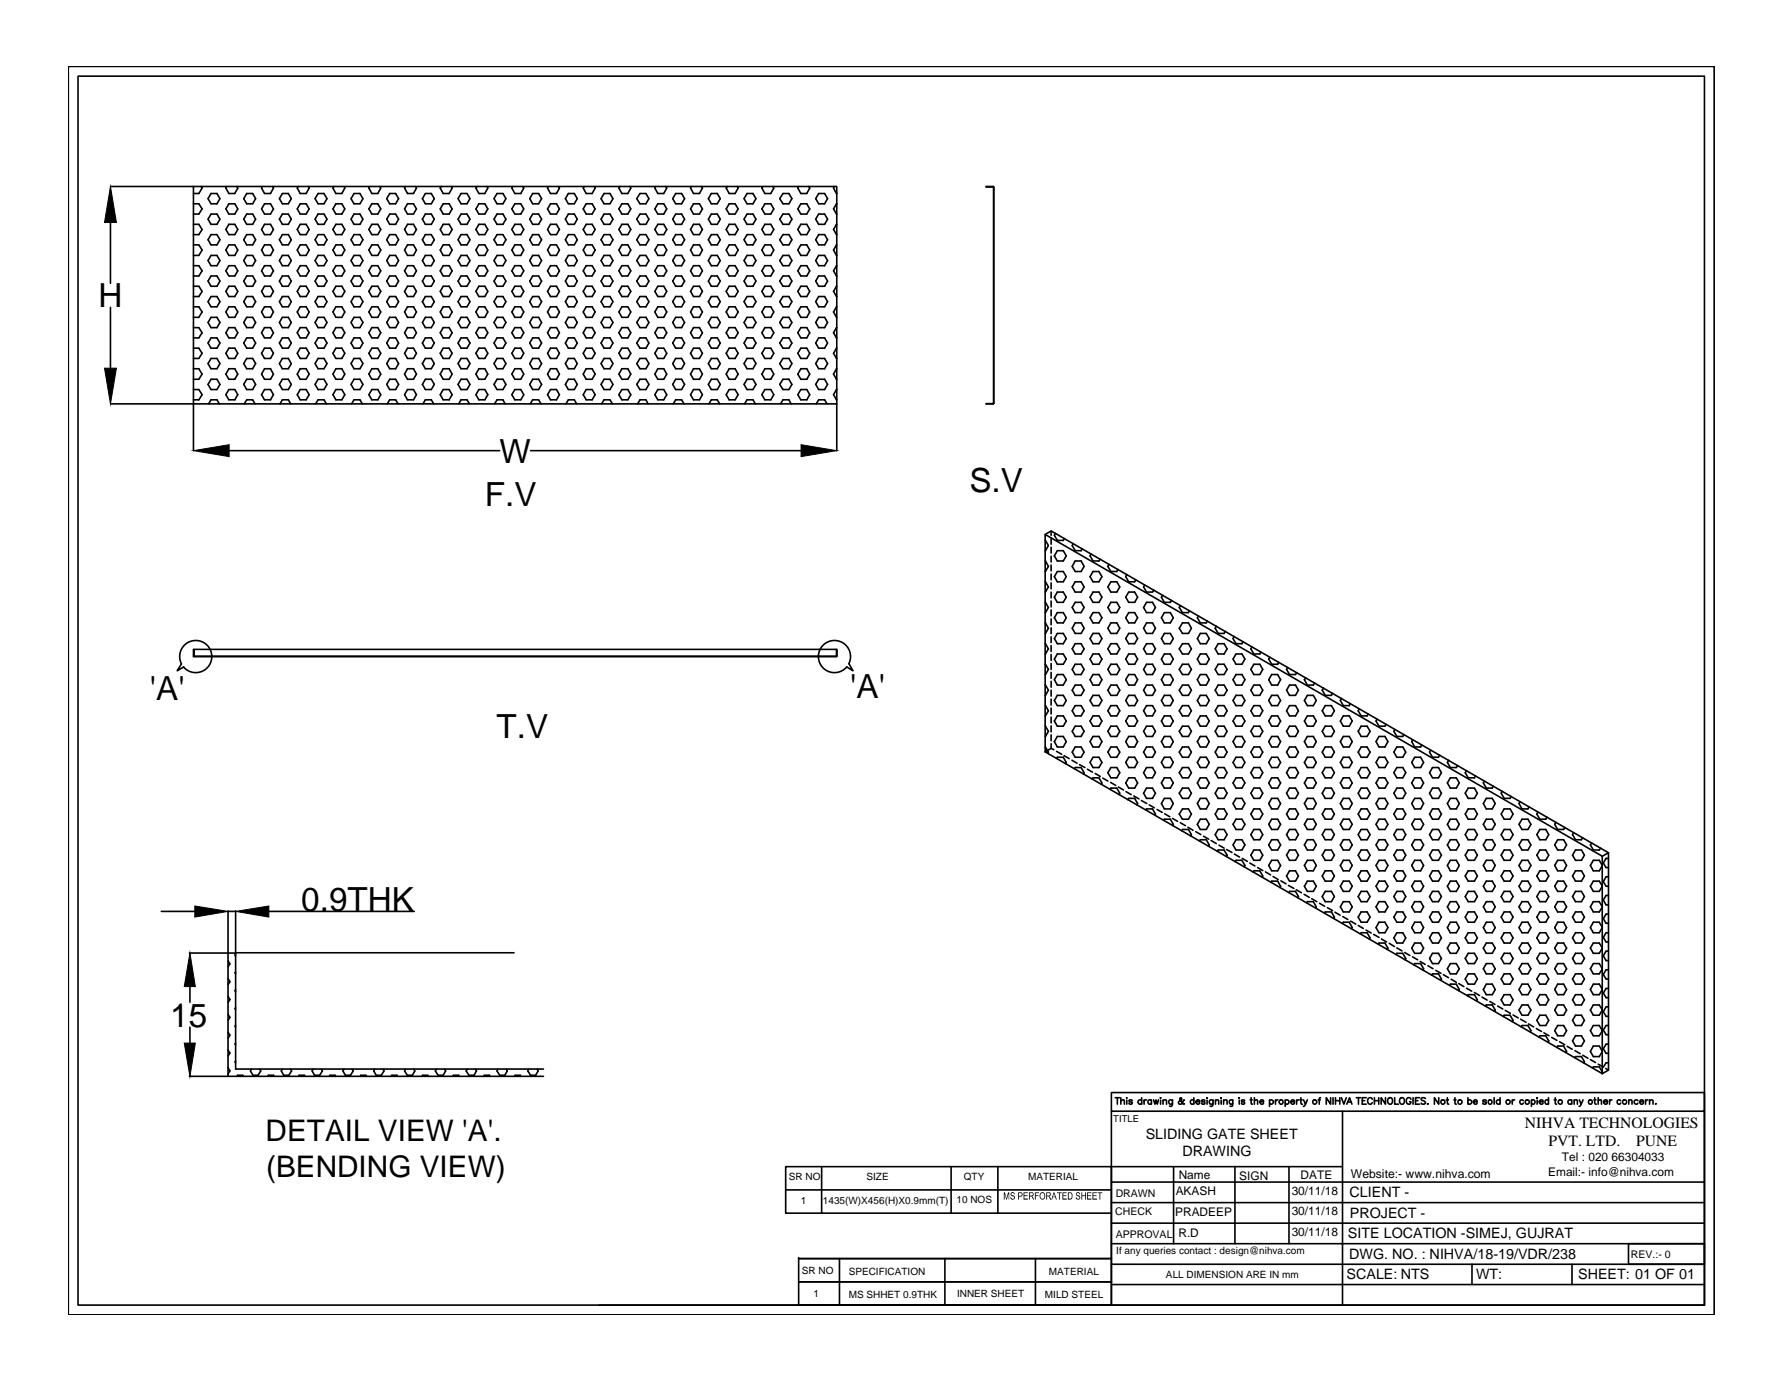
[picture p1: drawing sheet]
<svg xmlns="http://www.w3.org/2000/svg" width="279mm" height="216mm" viewBox="0 0 279 216" stroke-linecap="round" stroke-linejoin="round" font-family="sans-serif">
<defs><g id="words">
<g font-size="5.2">
<text x="15.4" y="48.1">H</text>
<text x="78.2" y="72.4">W</text>
<text x="151.8" y="77">S.V</text>
<text x="75.9" y="79.3">F.V</text>
<text x="23.5" y="109.6">'A'</text>
<text x="133.2" y="109.2">'A'</text>
<text x="77.8" y="115.5">T.V</text>
<text x="47.2" y="142.6">0.9THK</text>
<text x="26.7" y="160.7">15</text>
</g>
<g font-size="4.7">
<text x="41.6" y="178.6">DETAIL VIEW 'A'.</text>
<text x="41.7" y="184.3">(BENDING VIEW)</text>
</g>
<g font-size="2.5">
<text x="238.8" y="176.6">NIHVA TECHNOLOGIES</text>
<text x="242.5" y="179.4">PVT. LTD.</text>
<text x="256.2" y="179.4">PUNE</text>
</g>
<g font-size="2.2">
<text x="179.4" y="178.3">SLIDING GATE SHEET</text>
<text x="185.2" y="181">DRAWING</text>
<text x="211.4" y="187.5">CLIENT -</text>
<text x="211.4" y="190.7">PROJECT -</text>
<text x="211.1" y="193.8">SITE LOCATION -SIMEJ, GUJRAT</text>
<text x="211.3" y="197.1">DWG. NO. : NIHVA/18-19/VDR/238</text>
<text x="210.9" y="200.3">SCALE: NTS</text>
<text x="231.2" y="200.3">WT:</text>
<text x="247.2" y="200.3">SHEET: 01 OF 01</text>
</g>
<g font-size="1.9">
<text x="184.6" y="184.6">Name</text>
<text x="194.1" y="184.7">SIGN</text>
<text x="203.7" y="184.6">DATE</text>
<text x="211.6" y="184.4">Website:- www.nihva.com</text>
<text x="242.5" y="184.1">Email:- info@nihva.com</text>
<text x="244.6" y="181.8">Tel : 020 66304033</text>
<text x="184.1" y="190.4">PRADEEP</text>
<text x="184.1" y="187.1">AKASH</text>
<text x="202.3" y="187">30/11/18</text>
<text x="202.3" y="190.2">30/11/18</text>
<text x="184.6" y="193.7">R.D</text>
<text x="202.3" y="193.4">30/11/18</text>
</g>
<g font-size="1.7">
<text x="174.7" y="190.2">CHECK</text>
<text x="174.7" y="187.4">DRAWN</text>
<text x="174.7" y="193.8">APPROVAL</text>
<text x="255.4" y="197">REV.:- 0</text>
</g>
<g font-size="1.6">
<text x="123.6" y="184.7">SR NO</text>
<text x="135.7" y="184.8">SIZE</text>
<text x="150.9" y="184.8">QTY</text>
<text x="161" y="184.7">MATERIAL</text>
<text x="125.4" y="188.5">1</text>
<text x="128.9" y="188.5">1435(W)X456(H)X0.9mm(T)</text>
<text x="149.8" y="188.4">10 NOS</text>
<text x="174.8" y="196.3">If any queries contact : design@nihva.com</text>
<text x="125.6" y="199.5">SR NO</text>
<text x="127.4" y="203">1</text>
<text x="132.9" y="199.6">SPECIFICATION</text>
<text x="132.9" y="203.2">MS SHHET 0.9THK</text>
<text x="149.9" y="203.1">INNER SHEET</text>
<text x="163.6" y="203.2">MILD STEEL</text>
<text x="164.3" y="199.5">MATERIAL</text>
<text x="182.6" y="200">ALL DIMENSION ARE IN mm</text>
</g>
<text font-size="1.5" x="174.4" y="175.7">TITLE</text>
</g></defs>
<!-- layer: 0 -->
<g fill="none" stroke="#000" stroke-width=".25">
<path d="M10.7 10.4h257.8v195.5h-257.8zM12.2 11.9h254.7v192.4h-254.7zM17.3 29.2h13v34h100.7v-34h-100.7M17.3 34.8v9.6M30.3 31.9h.8l.6 .8-.6 .8h-.8M30.3 35.1h.8l.6 .8-.6 .8h-.8M30.3 38.3h.8l.6 .8-.6 .9h-.8M31.5 29.2l.2 .2-.6 .9h-.8M33 30.3h1l.4 .8-.4 .8h-1l-.4-.8zM33 33.5h1l.4 .8-.4 .8h-1l-.4-.8zM33 36.7h1l.4 .8-.4 .8h-1l-.4-.8zM33 40h1l.4 .8-.4 .8h-1l-.4-.8z"/>
<path d="M35.5 29.2l-.1 .2 .4 .9h1l.4-.9-.1-.2M35.8 31.9h1l.4 .8-.4 .8h-1l-.4-.8zM35.8 35.1h1l.4 .8-.4 .8h-1l-.4-.8zM35.8 38.3h1l.4 .8-.4 .9h-1l-.4-.9zM38.6 30.3h1l.4 .8-.4 .8h-1l-.4-.8zM38.6 33.5h1l.4 .8-.4 .8h-1l-.4-.8zM38.6 36.7h1l.4 .8-.4 .8h-1l-.4-.8zM38.6 40h1l.4 .8-.4 .8h-1l-.4-.8zM41.1 29.2l-.1 .2 .4 .9h1l.4-.9-.1-.2M41.4 31.9h1l.4 .8-.4 .8h-1l-.4-.8zM41.4 35.1h1l.4 .8-.4 .8h-1l-.4-.8zM41.4 38.3h1l.4 .8-.4 .9h-1l-.4-.9z"/>
<path d="M44.2 30.3h1l.4 .8-.4 .8h-1l-.4-.8zM44.2 33.5h1l.4 .8-.4 .8h-1l-.4-.8zM44.2 36.7h1l.4 .8-.4 .8h-1l-.4-.8zM44.2 40h1l.4 .8-.4 .8h-1l-.4-.8zM46.7 29.2l-.1 .2 .4 .9h.9l.5-.9-.1-.2M47 31.9h.9l.5 .8-.5 .8h-.9l-.4-.8zM47 35.1h.9l.5 .8-.5 .8h-.9l-.4-.8zM47 38.3h.9l.5 .8-.5 .9h-.9l-.4-.9zM49.8 30.3h.9l.5 .8-.5 .8h-.9l-.5-.8zM49.8 33.5h.9l.5 .8-.5 .8h-.9l-.5-.8zM49.8 36.7h.9l.5 .8-.5 .8h-.9l-.5-.8zM49.8 40h.9l.5 .8-.5 .8h-.9l-.5-.8z"/>
<path d="M52.3 29.2l-.2 .2 .5 .9h.9l.5-.9-.1-.2M52.6 31.9h.9l.5 .8-.5 .8h-.9l-.5-.8zM52.6 35.1h.9l.5 .8-.5 .8h-.9l-.5-.8zM52.6 38.3h.9l.5 .8-.5 .9h-.9l-.5-.9zM55.4 30.3h1l.4 .8-.4 .8h-1l-.4-.8zM55.4 33.5h1l.4 .8-.4 .8h-1l-.4-.8zM55.4 36.7h1l.4 .8-.4 .8h-1l-.4-.8zM55.4 40h1l.4 .8-.4 .8h-1l-.4-.8zM57.9 29.2l-.1 .2 .4 .9h1l.4-.9-.1-.2M58.2 31.9h1l.4 .8-.4 .8h-1l-.4-.8zM58.2 35.1h1l.4 .8-.4 .8h-1l-.4-.8zM58.2 38.3h1l.4 .8-.4 .9h-1l-.4-.9z"/>
<path d="M61 30.3h1l.4 .8-.4 .8h-1l-.4-.8zM61 33.5h1l.4 .8-.4 .8h-1l-.4-.8zM61 36.7h1l.4 .8-.4 .8h-1l-.4-.8zM61 40h1l.4 .8-.4 .8h-1l-.4-.8zM63.5 29.2l-.1 .2 .4 .9h1l.4-.9-.1-.2M63.8 31.9h1l.4 .8-.4 .8h-1l-.4-.8zM63.8 35.1h1l.4 .8-.4 .8h-1l-.4-.8zM63.8 38.3h1l.4 .8-.4 .9h-1l-.4-.9zM66.6 30.3h.9l.5 .8-.5 .8h-.9l-.4-.8zM66.6 33.5h.9l.5 .8-.5 .8h-.9l-.4-.8zM66.6 36.7h.9l.5 .8-.5 .8h-.9l-.4-.8zM66.6 40h.9l.5 .8-.5 .8h-.9l-.4-.8z"/>
<path d="M69.1 29.2l-.2 .2 .5 .9h.9l.5-.9-.1-.2M69.4 31.9h.9l.5 .8-.5 .8h-.9l-.5-.8zM69.4 35.1h.9l.5 .8-.5 .8h-.9l-.5-.8zM69.4 38.3h.9l.5 .8-.5 .9h-.9l-.5-.9zM72.2 30.3h.9l.5 .8-.5 .8h-.9l-.5-.8zM72.2 33.5h.9l.5 .8-.5 .8h-.9l-.5-.8zM72.2 36.7h.9l.5 .8-.5 .8h-.9l-.5-.8zM72.2 40h.9l.5 .8-.5 .8h-.9l-.5-.8zM74.7 29.2l-.2 .2 .5 .9h.9l.5-.9-.1-.2M75 31.9h.9l.5 .8-.5 .8h-.9l-.5-.8zM75 35.1h.9l.5 .8-.5 .8h-.9l-.5-.8zM75 38.3h.9l.5 .8-.5 .9h-.9l-.5-.9z"/>
<path d="M77.8 30.3h1l.4 .8-.4 .8h-1l-.4-.8zM77.8 33.5h1l.4 .8-.4 .8h-1l-.4-.8zM77.8 36.7h1l.4 .8-.4 .8h-1l-.4-.8zM77.8 40h1l.4 .8-.4 .8h-1l-.4-.8zM80.3 29.2l-.1 .2 .4 .9h1l.4-.9-.1-.2M80.6 31.9h1l.4 .8-.4 .8h-1l-.4-.8zM80.6 35.1h1l.4 .8-.4 .8h-1l-.4-.8zM80.6 38.3h1l.4 .8-.4 .9h-1l-.4-.9zM83.4 30.3h1l.4 .8-.4 .8h-1l-.4-.8zM83.4 33.5h1l.4 .8-.4 .8h-1l-.4-.8zM83.4 36.7h1l.4 .8-.4 .8h-1l-.4-.8zM83.4 40h1l.4 .8-.4 .8h-1l-.4-.8z"/>
<path d="M85.9 29.2l-.1 .2 .4 .9h1l.4-.9-.2-.2M86.2 31.9h1l.4 .8-.4 .8h-1l-.4-.8zM86.2 35.1h1l.4 .8-.4 .8h-1l-.4-.8zM86.2 38.3h1l.4 .8-.4 .9h-1l-.4-.9zM89 30.3h.9l.5 .8-.5 .8h-.9l-.5-.8zM89 33.5h.9l.5 .8-.5 .8h-.9l-.5-.8zM89 36.7h.9l.5 .8-.5 .8h-.9l-.5-.8zM89 40h.9l.5 .8-.5 .8h-.9l-.5-.8zM91.5 29.2l-.2 .2 .5 .9h.9l.5-.9-.1-.2M91.8 31.9h.9l.5 .8-.5 .8h-.9l-.5-.8zM91.8 35.1h.9l.5 .8-.5 .8h-.9l-.5-.8zM91.8 38.3h.9l.5 .8-.5 .9h-.9l-.5-.9z"/>
<path d="M94.6 30.3h.9l.5 .8-.5 .8h-.9l-.5-.8zM94.6 33.5h.9l.5 .8-.5 .8h-.9l-.5-.8zM94.6 36.7h.9l.5 .8-.5 .8h-.9l-.5-.8zM94.6 40h.9l.5 .8-.5 .8h-.9l-.5-.8zM97.1 29.2l-.2 .2 .5 .9h.9l.5-.9-.1-.2M97.4 31.9h.9l.5 .8-.5 .8h-.9l-.5-.8zM97.4 35.1h.9l.5 .8-.5 .8h-.9l-.5-.8zM97.4 38.3h.9l.5 .8-.5 .9h-.9l-.5-.9zM100.2 30.3h1l.4 .8-.4 .8h-1l-.5-.8zM100.2 33.5h1l.4 .8-.4 .8h-1l-.5-.8zM100.2 36.7h1l.4 .8-.4 .8h-1l-.5-.8zM100.2 40h1l.4 .8-.4 .8h-1l-.5-.8z"/>
<path d="M102.7 29.2l-.1 .2 .4 .9h1l.4-.9-.1-.2M103 31.9h1l.4 .8-.4 .8h-1l-.4-.8zM103 35.1h1l.4 .8-.4 .8h-1l-.4-.8zM103 38.3h1l.4 .8-.4 .9h-1l-.4-.9zM105.8 30.3h1l.4 .8-.4 .8h-1l-.4-.8zM105.8 33.5h1l.4 .8-.4 .8h-1l-.4-.8zM105.8 36.7h1l.4 .8-.4 .8h-1l-.4-.8zM105.8 40h1l.4 .8-.4 .8h-1l-.4-.8zM108.3 29.2l-.2 .2 .5 .9h.9l.5-.9-.2-.2M108.6 31.9h.9l.5 .8-.5 .8h-.9l-.5-.8zM108.6 35.1h.9l.5 .8-.5 .8h-.9l-.5-.8zM108.6 38.3h.9l.5 .8-.5 .9h-.9l-.5-.9z"/>
<path d="M111.4 30.3h.9l.5 .8-.5 .8h-.9l-.5-.8zM111.4 33.5h.9l.5 .8-.5 .8h-.9l-.5-.8zM111.4 36.7h.9l.5 .8-.5 .8h-.9l-.5-.8zM111.4 40h.9l.5 .8-.5 .8h-.9l-.5-.8zM113.9 29.2l-.2 .2 .5 .9h.9l.5-.9-.1-.2M114.2 31.9h.9l.5 .8-.5 .8h-.9l-.5-.8zM114.2 35.1h.9l.5 .8-.5 .8h-.9l-.5-.8zM114.2 38.3h.9l.5 .8-.5 .9h-.9l-.5-.9zM117 30.3h.9l.5 .8-.5 .8h-.9l-.5-.8zM117 33.5h.9l.5 .8-.5 .8h-.9l-.5-.8zM117 36.7h.9l.5 .8-.5 .8h-.9l-.5-.8zM117 40h.9l.5 .8-.5 .8h-.9l-.5-.8z"/>
<path d="M119.5 29.2l-.2 .2 .5 .9h.9l.5-.9-.1-.2M119.8 31.9h.9l.5 .8-.5 .8h-.9l-.5-.8zM119.8 35.1h.9l.5 .8-.5 .8h-.9l-.5-.8zM119.8 38.3h.9l.5 .8-.5 .9h-.9l-.5-.9zM122.6 30.3h1l.4 .8-.4 .8h-1l-.5-.8zM122.6 33.5h1l.4 .8-.4 .8h-1l-.5-.8zM122.6 36.7h1l.4 .8-.4 .8h-1l-.5-.8zM122.6 40h1l.4 .8-.4 .8h-1l-.5-.8zM125.1 29.2l-.1 .2 .4 .9h1l.4-.9-.2-.2M125.4 31.9h1l.4 .8-.4 .8h-1l-.4-.8zM125.4 35.1h1l.4 .8-.4 .8h-1l-.4-.8zM125.4 38.3h1l.4 .8-.4 .9h-1l-.4-.9z"/>
<path d="M128.2 30.3h.9l.5 .8-.5 .8h-.9l-.5-.8zM128.2 33.5h.9l.5 .8-.5 .8h-.9l-.5-.8zM128.2 36.7h.9l.5 .8-.5 .8h-.9l-.5-.8zM128.2 40h.9l.5 .8-.5 .8h-.9l-.5-.8zM130.7 29.2l-.2 .2 .5 .9M131 31.9l-.5 .8 .5 .8M131 35.1l-.5 .8 .5 .8M131 38.3l-.5 .8 .5 .9M155.5 29.2l.1 .1M155.5 29.3h-1v-.1h1l.1 .1M155.6 29.4v33.7M155.6 29.3v33.8"/>
<path d="M17.3 48.1v9.5M30.3 41.6h.8l.6 .8-.6 .8h-.8M30.3 44.8h.8l.6 .8-.6 .8h-.8M30.3 48h.8l.6 .8-.6 .9h-.8M30.3 51.3h.8l.6 .8-.6 .8h-.8M30.3 54.5h.8l.6 .8-.6 .8h-.8M30.3 57.7h.8l.6 .9-.6 .8h-.8M33 43.2h1l.4 .8-.4 .8h-1l-.4-.8zM33 46.4h1l.4 .8-.4 .8h-1l-.4-.8zM33 49.7h1l.4 .8-.4 .8h-1l-.4-.8zM33 52.9h1l.4 .8-.4 .8h-1l-.4-.8zM33 56.1h1l.4 .8-.4 .8h-1l-.4-.8z"/>
<path d="M33 59.4h1l.4 .8-.4 .8h-1l-.4-.8zM35.8 41.6h1l.4 .8-.4 .8h-1l-.4-.8zM35.8 44.8h1l.4 .8-.4 .8h-1l-.4-.8zM35.8 48h1l.4 .8-.4 .9h-1l-.4-.9zM35.8 51.3h1l.4 .8-.4 .8h-1l-.4-.8zM35.8 54.5h1l.4 .8-.4 .8h-1l-.4-.8zM35.8 57.7h1l.4 .9-.4 .8h-1l-.4-.8zM38.6 43.2h1l.4 .8-.4 .8h-1l-.4-.8zM38.6 46.4h1l.4 .8-.4 .8h-1l-.4-.8zM38.6 49.7h1l.4 .8-.4 .8h-1l-.4-.8zM38.6 52.9h1l.4 .8-.4 .8h-1l-.4-.8zM38.6 56.1h1l.4 .8-.4 .8h-1l-.4-.8z"/>
<path d="M38.6 59.4h1l.4 .8-.4 .8h-1l-.4-.8zM41.4 41.6h1l.4 .8-.4 .8h-1l-.4-.8zM41.4 44.8h1l.4 .8-.4 .8h-1l-.4-.8zM41.4 48h1l.4 .8-.4 .9h-1l-.4-.9zM41.4 51.3h1l.4 .8-.4 .8h-1l-.4-.8zM41.4 54.5h1l.4 .8-.4 .8h-1l-.4-.8zM41.4 57.7h1l.4 .9-.4 .8h-1l-.4-.8zM44.2 43.2h1l.4 .8-.4 .8h-1l-.4-.8zM44.2 46.4h1l.4 .8-.4 .8h-1l-.4-.8zM44.2 49.7h1l.4 .8-.4 .8h-1l-.4-.8zM44.2 52.9h1l.4 .8-.4 .8h-1l-.4-.8zM44.2 56.1h1l.4 .8-.4 .8h-1l-.4-.8z"/>
<path d="M44.2 59.4h1l.4 .8-.4 .8h-1l-.4-.8zM47 41.6h.9l.5 .8-.5 .8h-.9l-.4-.8zM47 44.8h.9l.5 .8-.5 .8h-.9l-.4-.8zM47 48h.9l.5 .8-.5 .9h-.9l-.4-.9zM47 51.3h.9l.5 .8-.5 .8h-.9l-.4-.8zM47 54.5h.9l.5 .8-.5 .8h-.9l-.4-.8zM47 57.7h.9l.5 .9-.5 .8h-.9l-.4-.8zM49.8 43.2h.9l.5 .8-.5 .8h-.9l-.5-.8zM49.8 46.4h.9l.5 .8-.5 .8h-.9l-.5-.8zM49.8 49.7h.9l.5 .8-.5 .8h-.9l-.5-.8zM49.8 52.9h.9l.5 .8-.5 .8h-.9l-.5-.8zM49.8 56.1h.9l.5 .8-.5 .8h-.9l-.5-.8z"/>
<path d="M49.8 59.4h.9l.5 .8-.5 .8h-.9l-.5-.8zM52.6 41.6h.9l.5 .8-.5 .8h-.9l-.5-.8zM52.6 44.8h.9l.5 .8-.5 .8h-.9l-.5-.8zM52.6 48h.9l.5 .8-.5 .9h-.9l-.5-.9zM52.6 51.3h.9l.5 .8-.5 .8h-.9l-.5-.8zM52.6 54.5h.9l.5 .8-.5 .8h-.9l-.5-.8zM52.6 57.7h.9l.5 .9-.5 .8h-.9l-.5-.8zM55.4 43.2h1l.4 .8-.4 .8h-1l-.4-.8zM55.4 46.4h1l.4 .8-.4 .8h-1l-.4-.8zM55.4 49.7h1l.4 .8-.4 .8h-1l-.4-.8zM55.4 52.9h1l.4 .8-.4 .8h-1l-.4-.8zM55.4 56.1h1l.4 .8-.4 .8h-1l-.4-.8z"/>
<path d="M55.4 59.4h1l.4 .8-.4 .8h-1l-.4-.8zM58.2 41.6h1l.4 .8-.4 .8h-1l-.4-.8zM58.2 44.8h1l.4 .8-.4 .8h-1l-.4-.8zM58.2 48h1l.4 .8-.4 .9h-1l-.4-.9zM58.2 51.3h1l.4 .8-.4 .8h-1l-.4-.8zM58.2 54.5h1l.4 .8-.4 .8h-1l-.4-.8zM58.2 57.7h1l.4 .9-.4 .8h-1l-.4-.8zM61 43.2h1l.4 .8-.4 .8h-1l-.4-.8zM61 46.4h1l.4 .8-.4 .8h-1l-.4-.8zM61 49.7h1l.4 .8-.4 .8h-1l-.4-.8zM61 52.9h1l.4 .8-.4 .8h-1l-.4-.8zM61 56.1h1l.4 .8-.4 .8h-1l-.4-.8z"/>
<path d="M61 59.4h1l.4 .8-.4 .8h-1l-.4-.8zM63.8 41.6h1l.4 .8-.4 .8h-1l-.4-.8zM63.8 44.8h1l.4 .8-.4 .8h-1l-.4-.8zM63.8 48h1l.4 .8-.4 .9h-1l-.4-.9zM63.8 51.3h1l.4 .8-.4 .8h-1l-.4-.8zM63.8 54.5h1l.4 .8-.4 .8h-1l-.4-.8zM63.8 57.7h1l.4 .9-.4 .8h-1l-.4-.8zM66.6 43.2h.9l.5 .8-.5 .8h-.9l-.4-.8zM66.6 46.4h.9l.5 .8-.5 .8h-.9l-.4-.8zM66.6 49.7h.9l.5 .8-.5 .8h-.9l-.4-.8zM66.6 52.9h.9l.5 .8-.5 .8h-.9l-.4-.8zM66.6 56.1h.9l.5 .8-.5 .8h-.9l-.4-.8z"/>
<path d="M66.6 59.4h.9l.5 .8-.5 .8h-.9l-.4-.8zM69.4 41.6h.9l.5 .8-.5 .8h-.9l-.5-.8zM69.4 44.8h.9l.5 .8-.5 .8h-.9l-.5-.8zM69.4 48h.9l.5 .8-.5 .9h-.9l-.5-.9zM69.4 51.3h.9l.5 .8-.5 .8h-.9l-.5-.8zM69.4 54.5h.9l.5 .8-.5 .8h-.9l-.5-.8zM69.4 57.7h.9l.5 .9-.5 .8h-.9l-.5-.8zM72.2 43.2h.9l.5 .8-.5 .8h-.9l-.5-.8zM72.2 46.4h.9l.5 .8-.5 .8h-.9l-.5-.8zM72.2 49.7h.9l.5 .8-.5 .8h-.9l-.5-.8zM72.2 52.9h.9l.5 .8-.5 .8h-.9l-.5-.8zM72.2 56.1h.9l.5 .8-.5 .8h-.9l-.5-.8z"/>
<path d="M72.2 59.4h.9l.5 .8-.5 .8h-.9l-.5-.8zM75 41.6h.9l.5 .8-.5 .8h-.9l-.5-.8zM75 44.8h.9l.5 .8-.5 .8h-.9l-.5-.8zM75 48h.9l.5 .8-.5 .9h-.9l-.5-.9zM75 51.3h.9l.5 .8-.5 .8h-.9l-.5-.8zM75 54.5h.9l.5 .8-.5 .8h-.9l-.5-.8zM75 57.7h.9l.5 .9-.5 .8h-.9l-.5-.8zM77.8 43.2h1l.4 .8-.4 .8h-1l-.4-.8zM77.8 46.4h1l.4 .8-.4 .8h-1l-.4-.8zM77.8 49.7h1l.4 .8-.4 .8h-1l-.4-.8zM77.8 52.9h1l.4 .8-.4 .8h-1l-.4-.8zM77.8 56.1h1l.4 .8-.4 .8h-1l-.4-.8z"/>
<path d="M77.8 59.4h1l.4 .8-.4 .8h-1l-.4-.8zM80.6 41.6h1l.4 .8-.4 .8h-1l-.4-.8zM80.6 44.8h1l.4 .8-.4 .8h-1l-.4-.8zM80.6 48h1l.4 .8-.4 .9h-1l-.4-.9zM80.6 51.3h1l.4 .8-.4 .8h-1l-.4-.8zM80.6 54.5h1l.4 .8-.4 .8h-1l-.4-.8zM80.6 57.7h1l.4 .9-.4 .8h-1l-.4-.8zM83.4 43.2h1l.4 .8-.4 .8h-1l-.4-.8zM83.4 46.4h1l.4 .8-.4 .8h-1l-.4-.8zM83.4 49.7h1l.4 .8-.4 .8h-1l-.4-.8zM83.4 52.9h1l.4 .8-.4 .8h-1l-.4-.8zM83.4 56.1h1l.4 .8-.4 .8h-1l-.4-.8z"/>
<path d="M83.4 59.4h1l.4 .8-.4 .8h-1l-.4-.8zM86.2 41.6h1l.4 .8-.4 .8h-1l-.4-.8zM86.2 44.8h1l.4 .8-.4 .8h-1l-.4-.8zM86.2 48h1l.4 .8-.4 .9h-1l-.4-.9zM86.2 51.3h1l.4 .8-.4 .8h-1l-.4-.8zM86.2 54.5h1l.4 .8-.4 .8h-1l-.4-.8zM86.2 57.7h1l.4 .9-.4 .8h-1l-.4-.8zM89 43.2h.9l.5 .8-.5 .8h-.9l-.5-.8zM89 46.4h.9l.5 .8-.5 .8h-.9l-.5-.8zM89 49.7h.9l.5 .8-.5 .8h-.9l-.5-.8zM89 52.9h.9l.5 .8-.5 .8h-.9l-.5-.8zM89 56.1h.9l.5 .8-.5 .8h-.9l-.5-.8z"/>
<path d="M89 59.4h.9l.5 .8-.5 .8h-.9l-.5-.8zM91.8 41.6h.9l.5 .8-.5 .8h-.9l-.5-.8zM91.8 44.8h.9l.5 .8-.5 .8h-.9l-.5-.8zM91.8 48h.9l.5 .8-.5 .9h-.9l-.5-.9zM91.8 51.3h.9l.5 .8-.5 .8h-.9l-.5-.8zM91.8 54.5h.9l.5 .8-.5 .8h-.9l-.5-.8zM91.8 57.7h.9l.5 .9-.5 .8h-.9l-.5-.8zM94.6 43.2h.9l.5 .8-.5 .8h-.9l-.5-.8zM94.6 46.4h.9l.5 .8-.5 .8h-.9l-.5-.8zM94.6 49.7h.9l.5 .8-.5 .8h-.9l-.5-.8zM94.6 52.9h.9l.5 .8-.5 .8h-.9l-.5-.8zM94.6 56.1h.9l.5 .8-.5 .8h-.9l-.5-.8z"/>
<path d="M94.6 59.4h.9l.5 .8-.5 .8h-.9l-.5-.8zM97.4 41.6h.9l.5 .8-.5 .8h-.9l-.5-.8zM97.4 44.8h.9l.5 .8-.5 .8h-.9l-.5-.8zM97.4 48h.9l.5 .8-.5 .9h-.9l-.5-.9zM97.4 51.3h.9l.5 .8-.5 .8h-.9l-.5-.8zM97.4 54.5h.9l.5 .8-.5 .8h-.9l-.5-.8zM97.4 57.7h.9l.5 .9-.5 .8h-.9l-.5-.8zM100.2 43.2h1l.4 .8-.4 .8h-1l-.5-.8zM100.2 46.4h1l.4 .8-.4 .8h-1l-.5-.8zM100.2 49.7h1l.4 .8-.4 .8h-1l-.5-.8zM100.2 52.9h1l.4 .8-.4 .8h-1l-.5-.8zM100.2 56.1h1l.4 .8-.4 .8h-1l-.5-.8z"/>
<path d="M100.2 59.4h1l.4 .8-.4 .8h-1l-.5-.8zM103 41.6h1l.4 .8-.4 .8h-1l-.4-.8zM103 44.8h1l.4 .8-.4 .8h-1l-.4-.8zM103 48h1l.4 .8-.4 .9h-1l-.4-.9zM103 51.3h1l.4 .8-.4 .8h-1l-.4-.8zM103 54.5h1l.4 .8-.4 .8h-1l-.4-.8zM103 57.7h1l.4 .9-.4 .8h-1l-.4-.8zM105.8 43.2h1l.4 .8-.4 .8h-1l-.4-.8zM105.8 46.4h1l.4 .8-.4 .8h-1l-.4-.8zM105.8 49.7h1l.4 .8-.4 .8h-1l-.4-.8zM105.8 52.9h1l.4 .8-.4 .8h-1l-.4-.8zM105.8 56.1h1l.4 .8-.4 .8h-1l-.4-.8z"/>
<path d="M105.8 59.4h1l.4 .8-.4 .8h-1l-.4-.8zM108.6 41.6h.9l.5 .8-.5 .8h-.9l-.5-.8zM108.6 44.8h.9l.5 .8-.5 .8h-.9l-.5-.8zM108.6 48h.9l.5 .8-.5 .9h-.9l-.5-.9zM108.6 51.3h.9l.5 .8-.5 .8h-.9l-.5-.8zM108.6 54.5h.9l.5 .8-.5 .8h-.9l-.5-.8zM108.6 57.7h.9l.5 .9-.5 .8h-.9l-.5-.8zM111.4 43.2h.9l.5 .8-.5 .8h-.9l-.5-.8zM111.4 46.4h.9l.5 .8-.5 .8h-.9l-.5-.8zM111.4 49.7h.9l.5 .8-.5 .8h-.9l-.5-.8zM111.4 52.9h.9l.5 .8-.5 .8h-.9l-.5-.8zM111.4 56.1h.9l.5 .8-.5 .8h-.9l-.5-.8z"/>
<path d="M111.4 59.4h.9l.5 .8-.5 .8h-.9l-.5-.8zM114.2 41.6h.9l.5 .8-.5 .8h-.9l-.5-.8zM114.2 44.8h.9l.5 .8-.5 .8h-.9l-.5-.8zM114.2 48h.9l.5 .8-.5 .9h-.9l-.5-.9zM114.2 51.3h.9l.5 .8-.5 .8h-.9l-.5-.8zM114.2 54.5h.9l.5 .8-.5 .8h-.9l-.5-.8zM114.2 57.7h.9l.5 .9-.5 .8h-.9l-.5-.8zM117 43.2h.9l.5 .8-.5 .8h-.9l-.5-.8zM117 46.4h.9l.5 .8-.5 .8h-.9l-.5-.8zM117 49.7h.9l.5 .8-.5 .8h-.9l-.5-.8zM117 52.9h.9l.5 .8-.5 .8h-.9l-.5-.8zM117 56.1h.9l.5 .8-.5 .8h-.9l-.5-.8z"/>
<path d="M117 59.4h.9l.5 .8-.5 .8h-.9l-.5-.8zM119.8 41.6h.9l.5 .8-.5 .8h-.9l-.5-.8zM119.8 44.8h.9l.5 .8-.5 .8h-.9l-.5-.8zM119.8 48h.9l.5 .8-.5 .9h-.9l-.5-.9zM119.8 51.3h.9l.5 .8-.5 .8h-.9l-.5-.8zM119.8 54.5h.9l.5 .8-.5 .8h-.9l-.5-.8zM119.8 57.7h.9l.5 .9-.5 .8h-.9l-.5-.8zM122.6 43.2h1l.4 .8-.4 .8h-1l-.5-.8zM122.6 46.4h1l.4 .8-.4 .8h-1l-.5-.8zM122.6 49.7h1l.4 .8-.4 .8h-1l-.5-.8zM122.6 52.9h1l.4 .8-.4 .8h-1l-.5-.8zM122.6 56.1h1l.4 .8-.4 .8h-1l-.5-.8z"/>
<path d="M122.6 59.4h1l.4 .8-.4 .8h-1l-.5-.8zM125.4 41.6h1l.4 .8-.4 .8h-1l-.4-.8zM125.4 44.8h1l.4 .8-.4 .8h-1l-.4-.8zM125.4 48h1l.4 .8-.4 .9h-1l-.4-.9zM125.4 51.3h1l.4 .8-.4 .8h-1l-.4-.8zM125.4 54.5h1l.4 .8-.4 .8h-1l-.4-.8zM125.4 57.7h1l.4 .9-.4 .8h-1l-.4-.8zM128.2 43.2h.9l.5 .8-.5 .8h-.9l-.5-.8zM128.2 46.4h.9l.5 .8-.5 .8h-.9l-.5-.8zM128.2 49.7h.9l.5 .8-.5 .8h-.9l-.5-.8zM128.2 52.9h.9l.5 .8-.5 .8h-.9l-.5-.8zM128.2 56.1h.9l.5 .8-.5 .8h-.9l-.5-.8z"/>
<path d="M128.2 59.4h.9l.5 .8-.5 .8h-.9l-.5-.8zM131 41.6l-.5 .8 .5 .8M131 44.8l-.5 .8 .5 .8M131 48l-.5 .8 .5 .9M131 51.3l-.5 .8 .5 .8M131 54.5l-.5 .8 .5 .8M131 57.7l-.5 .9 .5 .8M17.3 63.2h13v7.4M30.3 61h.8l.6 .8-.6 .8h-.8M32.7 63.2l.3-.6h1l.4 .6M35.8 61h1l.4 .8-.4 .8h-1l-.4-.8zM35.9 70.6h42.4"/>
<path d="M38.3 63.2l.3-.6h1l.3 .6M41.4 61h1l.4 .8-.4 .8h-1l-.4-.8zM43.8 63.2l.4-.6h1l.3 .6M47 61h.9l.5 .8-.5 .8h-.9l-.4-.8zM49.4 63.2l.4-.6h.9l.4 .6M52.6 61h.9l.5 .8-.5 .8h-.9l-.5-.8zM55.1 63.2l.3-.6h1l.4 .6M58.2 61h1l.4 .8-.4 .8h-1l-.4-.8zM60.6 63.2l.4-.6h1l.3 .6M63.8 61h1l.4 .8-.4 .8h-1l-.4-.8zM66.2 63.2l.4-.6h.9l.4 .6M69.4 61h.9l.5 .8-.5 .8h-.9l-.5-.8z"/>
<path d="M71.8 63.2l.4-.6h.9l.4 .6M75 61h.9l.5 .8-.5 .8h-.9l-.5-.8zM77.5 63.2l.3-.6h1l.3 .6M80.6 61h1l.4 .8-.4 .8h-1l-.4-.8zM83 63.2l.4-.6h1l.3 .6M83.1 70.6h42.4M86.2 61h1l.4 .8-.4 .8h-1l-.4-.8zM88.6 63.2l.4-.6h.9l.4 .6M91.8 61h.9l.5 .8-.5 .8h-.9l-.5-.8zM94.2 63.2l.4-.6h.9l.4 .6M97.4 61h.9l.5 .8-.5 .8h-.9l-.5-.8zM99.9 63.2l.3-.6h1l.3 .6"/>
<path d="M103 61h1l.4 .8-.4 .8h-1l-.4-.8zM105.4 63.2l.4-.6h1l.3 .6M108.6 61h.9l.5 .8-.5 .8h-.9l-.5-.8zM111 63.2l.4-.6h.9l.4 .6M114.2 61h.9l.5 .8-.5 .8h-.9l-.5-.8zM116.6 63.2l.4-.6h.9l.4 .6M119.8 61h.9l.5 .8-.5 .8h-.9l-.5-.8zM122.2 63.2l.4-.6h1l.3 .6M125.4 61h1l.4 .8-.4 .8h-1l-.4-.8zM127.8 63.2l.4-.6h.9l.4 .6M131 61l-.5 .8 .5 .8M131 63.2v7.4"/>
<path d="M155.6 63.1l-.1 .1M155.6 63.1l-.1 .1h-1h1M163.7 84.6l.5 .8-.5 .8M163.7 83.7l.9-.6 87.3 50.4-1 .6M163.7 87.8l.5 .9-.5 .8M163.7 91.1l.5 .8-.5 .8M163.7 94.3l.5 .8-.5 .8M163.7 97.5l.5 .9-.5 .8M164.6 83.1v.7M164.6 84.3v.9M164.6 85.7v.9M164.6 87.1v.9"/>
<path d="M164.6 88.5v.9M164.6 89.9v.9M164.6 91.3v.9M164.6 92.7v.9M164.6 94.1v.9M164.6 95.5v.9M164.6 96.9v.9M164.6 98.3v.9M164.6 99.7v.9M165.3 83.5l-.2 .3 .5 .8h.9l.2-.3M165.6 86.2h.9l.5 .8-.5 .8h-.9l-.5-.8zM165.6 89.5h.9l.5 .8-.5 .8h-.9l-.5-.8z"/>
<path d="M165.6 92.7h.9l.5 .8-.5 .8h-.9l-.5-.8zM165.6 95.9h.9l.5 .8-.5 .8h-.9l-.5-.8zM165.6 99.2h.9l.5 .8-.5 .8h-.9l-.5-.8zM168.1 85.1l-.2 .3 .5 .8h.9l.2-.3M168.4 87.8h.9l.5 .9-.5 .8h-.9l-.5-.8zM168.4 91.1h.9l.5 .8-.5 .8h-.9l-.5-.8zM168.4 94.3h.9l.5 .8-.5 .8h-.9l-.5-.8zM168.4 97.5h.9l.5 .9-.5 .8h-.9l-.5-.8zM170.9 86.7l-.2 .3 .5 .8h.9l.2-.3M171.2 89.5h.9l.5 .8-.5 .8h-.9l-.5-.8zM171.2 92.7h.9l.5 .8-.5 .8h-.9l-.5-.8zM171.2 95.9h.9l.5 .8-.5 .8h-.9l-.5-.8z"/>
<path d="M171.2 99.2h.9l.5 .8-.5 .8h-.9l-.5-.8zM173.7 88.3l-.2 .4 .5 .8h.9l.2-.4M174 91.1h.9l.5 .8-.5 .8h-.9l-.5-.8zM174 94.3h.9l.5 .8-.5 .8h-.9l-.5-.8zM174 97.5h.9l.5 .9-.5 .8h-.9l-.5-.8zM176.5 89.9l-.2 .4 .5 .8h.9l.2-.3M176.8 92.7h.9l.5 .8-.5 .8h-.9l-.5-.8zM176.8 95.9h.9l.5 .8-.5 .8h-.9l-.5-.8zM176.8 99.2h.9l.5 .8-.5 .8h-.9l-.5-.8zM179.3 91.6l-.2 .3 .5 .8h.9l.2-.3M179.6 94.3h.9l.5 .8-.5 .8h-.9l-.5-.8zM179.6 97.5h.9l.5 .9-.5 .8h-.9l-.5-.8z"/>
<path d="M182.1 93.2l-.2 .3 .5 .8h.9l.2-.3M182.4 95.9h.9l.5 .8-.5 .8h-.9l-.5-.8zM182.4 99.2h.9l.5 .8-.5 .8h-.9l-.5-.8zM184.9 94.8l-.2 .3 .5 .8h.9l.2-.3M185.2 97.5h.9l.5 .9-.5 .8h-.9l-.5-.8zM187.7 96.4l-.2 .3 .5 .8h.9l.2-.3M188 99.2h.9l.5 .8-.5 .8h-.9l-.5-.8zM190.5 98l-.2 .4 .5 .8h.9l.2-.4M193.3 99.6l-.2 .4 .5 .8h.9l.2-.3M28.4 103.9a2.52 2.52 0 0 1 2.2-3.6 2.52 2.52 0 0 1 2.4 3.5 2.52 2.52 0 0 1-4.3 .6M28.4 103.9l-.6 1.1 1-.6M30.3 101.7h.1v1h100.6v-1v1.1h-100.7z"/>
<path d="M30.4 101.7h100.6M128.9 101a2.52 2.52 0 0 1 3.3-.2 2.52 2.52 0 0 1 .7 3.1l.7 1.1-1-.6a2.52 2.52 0 0 1-3.6 .2 2.52 2.52 0 0 1-.1-3.6zM163.7 117l.5 .8-.1 .1M163.7 117.7v-34l87.2 50.4v34M163.7 100.8l.5 .8-.5 .8M163.7 104l.5 .8-.5 .8M163.7 107.3l.5 .8-.5 .8M163.7 110.5l.5 .8-.5 .8M163.7 113.7l.5 .8-.5 .8M163.7 117.7l87.2 50.4M164.6 116.4v.8l-.9 .5M164.6 101.1v.9"/>
<path d="M164.6 102.5v.9M164.6 103.9v.9M164.6 105.3v.9M164.6 106.7v.9M164.6 108.1v.9M164.6 109.5v.9M164.6 110.9v.9M164.6 112.3v.9M164.6 113.7v.9M164.6 115v1M164.6 117.2l.4 .2M165.5 118.7l.1-.1h.9l.5 .8-.1 .2"/>
<path d="M165.5 117.6l.8 .5M165.6 102.4h.9l.5 .8-.5 .8h-.9l-.5-.8zM165.6 105.6h.9l.5 .8-.5 .9h-.9l-.5-.9zM165.6 108.9h.9l.5 .8-.5 .8h-.9l-.5-.8zM165.6 112.1h.9l.5 .8-.5 .8h-.9l-.5-.8zM165.6 115.3h.9l.5 .8-.5 .9h-.9l-.5-.9zM166.7 118.3l.8 .5M167.9 119l.8 .5M168.4 100.8h.9l.5 .8-.5 .8h-.9l-.5-.8zM168.4 104h.9l.5 .8-.5 .8h-.9l-.5-.8zM168.4 107.3h.9l.5 .8-.5 .8h-.9l-.5-.8zM168.4 110.5h.9l.5 .8-.5 .8h-.9l-.5-.8z"/>
<path d="M168.4 113.7h.9l.5 .8-.5 .8h-.9l-.5-.8zM168.4 117h.9l.5 .8-.5 .8h-.9l-.5-.8zM169.1 119.7l.8 .5M171.2 102.4h.9l.5 .8-.5 .8h-.9l-.5-.8zM171.2 105.6h.9l.5 .8-.5 .9h-.9l-.5-.9zM171.2 108.9h.9l.5 .8-.5 .8h-.9l-.5-.8zM171.2 112.1h.9l.5 .8-.5 .8h-.9l-.5-.8zM171.2 115.3h.9l.5 .8-.5 .9h-.9l-.5-.9zM171.2 118.6h.9l.5 .8-.5 .8h-.9l-.5-.8zM174 100.8h.9l.5 .8-.5 .8h-.9l-.5-.8zM174 104h.9l.5 .8-.5 .8h-.9l-.5-.8zM174 107.3h.9l.5 .8-.5 .8h-.9l-.5-.8z"/>
<path d="M174 110.5h.9l.5 .8-.5 .8h-.9l-.5-.8zM174 113.7h.9l.5 .8-.5 .8h-.9l-.5-.8zM174 117h.9l.5 .8-.5 .8h-.9l-.5-.8zM176.8 102.4h.9l.5 .8-.5 .8h-.9l-.5-.8zM176.8 105.6h.9l.5 .8-.5 .9h-.9l-.5-.9zM176.8 108.9h.9l.5 .8-.5 .8h-.9l-.5-.8zM176.8 112.1h.9l.5 .8-.5 .8h-.9l-.5-.8zM176.8 115.3h.9l.5 .8-.5 .9h-.9l-.5-.9zM176.8 118.6h.9l.5 .8-.5 .8h-.9l-.5-.8zM179.6 100.8h.9l.5 .8-.5 .8h-.9l-.5-.8zM179.6 104h.9l.5 .8-.5 .8h-.9l-.5-.8zM179.6 107.3h.9l.5 .8-.5 .8h-.9l-.5-.8z"/>
<path d="M179.6 110.5h.9l.5 .8-.5 .8h-.9l-.5-.8zM179.6 113.7h.9l.5 .8-.5 .8h-.9l-.5-.8zM179.6 117h.9l.5 .8-.5 .8h-.9l-.5-.8zM182.4 102.4h.9l.5 .8-.5 .8h-.9l-.5-.8zM182.4 105.6h.9l.5 .8-.5 .9h-.9l-.5-.9zM182.4 108.9h.9l.5 .8-.5 .8h-.9l-.5-.8zM182.4 112.1h.9l.5 .8-.5 .8h-.9l-.5-.8zM182.4 115.3h.9l.5 .8-.5 .9h-.9l-.5-.9zM182.4 118.6h.9l.5 .8-.5 .8h-.9l-.5-.8zM185.2 100.8h.9l.5 .8-.5 .8h-.9l-.5-.8zM185.2 104h.9l.5 .8-.5 .8h-.9l-.5-.8zM185.2 107.3h.9l.5 .8-.5 .8h-.9l-.5-.8z"/>
<path d="M185.2 110.5h.9l.5 .8-.5 .8h-.9l-.5-.8zM185.2 113.7h.9l.5 .8-.5 .8h-.9l-.5-.8zM185.2 117h.9l.5 .8-.5 .8h-.9l-.5-.8zM188 102.4h.9l.5 .8-.5 .8h-.9l-.5-.8zM188 105.6h.9l.5 .8-.5 .9h-.9l-.5-.9zM188 108.9h.9l.5 .8-.5 .8h-.9l-.5-.8zM188 112.1h.9l.5 .8-.5 .8h-.9l-.5-.8zM188 115.3h.9l.5 .8-.5 .9h-.9l-.5-.9zM188 118.6h.9l.5 .8-.5 .8h-.9l-.5-.8zM190.8 100.8h.9l.5 .8-.5 .8h-.9l-.5-.8zM190.8 104h.9l.5 .8-.5 .8h-.9l-.5-.8zM190.8 107.3h.9l.5 .8-.5 .8h-.9l-.5-.8z"/>
<path d="M190.8 110.5h.9l.5 .8-.5 .8h-.9l-.5-.8zM190.8 113.7h.9l.5 .8-.5 .8h-.9l-.5-.8zM190.8 117h.9l.5 .8-.5 .8h-.9l-.5-.8zM193.6 102.4h.9l.5 .8-.5 .8h-.9l-.5-.8zM193.6 105.6h.9l.5 .8-.5 .9h-.9l-.5-.9zM193.6 108.9h.9l.5 .8-.5 .8h-.9l-.5-.8zM193.6 112.1h.9l.5 .8-.5 .8h-.9l-.5-.8zM193.6 115.3h.9l.5 .8-.5 .9h-.9l-.5-.9zM193.6 118.6h.9l.5 .8-.5 .8h-.9l-.5-.8zM196.1 101.3l-.2 .3 .5 .8h.9l.2-.3M196.4 104h.9l.5 .8-.5 .8h-.9l-.5-.8zM196.4 107.3h.9l.5 .8-.5 .8h-.9l-.5-.8z"/>
<path d="M196.4 110.5h.9l.5 .8-.5 .8h-.9l-.5-.8zM196.4 113.7h.9l.5 .8-.5 .8h-.9l-.5-.8zM196.4 117h.9l.5 .8-.5 .8h-.9l-.5-.8zM198.9 102.9l-.2 .3 .5 .8h.9l.2-.3M199.2 105.6h.9l.5 .8-.5 .9h-.9l-.5-.9zM199.2 108.9h.9l.5 .8-.5 .8h-.9l-.5-.8zM199.2 112.1h.9l.5 .8-.5 .8h-.9l-.5-.8zM199.2 115.3h.9l.5 .8-.5 .9h-.9l-.5-.9zM199.2 118.6h.9l.5 .8-.5 .8h-.9l-.5-.8zM201.7 104.5l-.2 .3 .5 .8h.9l.2-.3M202 107.3h.9l.5 .8-.5 .8h-.9l-.5-.8zM202 110.5h.9l.5 .8-.5 .8h-.9l-.5-.8z"/>
<path d="M202 113.7h.9l.5 .8-.5 .8h-.9l-.5-.8zM202 117h.9l.5 .8-.5 .8h-.9l-.5-.8zM204.5 106.1l-.2 .3 .5 .9h.9l.2-.4M204.8 108.9h.9l.4 .8-.4 .8h-.9l-.5-.8zM204.8 112.1h.9l.4 .8-.4 .8h-.9l-.5-.8zM204.8 115.3h.9l.4 .8-.4 .9h-.9l-.5-.9zM204.8 118.6h.9l.4 .8-.4 .8h-.9l-.5-.8zM207.3 107.7l-.2 .4 .4 .8h1l.2-.4M207.5 110.5h1l.5 .8-.5 .8h-1l-.4-.8zM207.5 113.7h1l.5 .8-.5 .8h-1l-.4-.8zM207.5 117h1l.5 .8-.5 .8h-1l-.4-.8zM210.1 109.3l-.2 .4 .5 .8h.9l.2-.3"/>
<path d="M210.4 112.1h.9l.5 .8-.5 .8h-.9l-.5-.8zM210.4 115.3h.9l.5 .8-.5 .9h-.9l-.5-.9zM210.4 118.6h.9l.5 .8-.5 .8h-.9l-.5-.8zM212.9 111l-.2 .3 .5 .8h.9l.2-.3M213.2 113.7h.9l.5 .8-.5 .8h-.9l-.5-.8zM213.2 117h.9l.5 .8-.5 .8h-.9l-.5-.8zM215.7 112.6l-.2 .3 .5 .8h.9l.2-.3M216 115.3h.9l.5 .8-.5 .9h-.9l-.5-.9zM216 118.6h.9l.5 .8-.5 .8h-.9l-.5-.8zM218.5 114.2l-.2 .3 .5 .8h.9l.2-.3M218.8 117h.9l.5 .8-.5 .8h-.9l-.5-.8zM221.3 115.8l-.2 .3 .5 .9h.9l.2-.4"/>
<path d="M221.6 118.6h.9l.5 .8-.5 .8h-.9l-.5-.8zM224.1 117.4l-.2 .4 .5 .8h.9l.2-.4M226.9 119l-.2 .4 .4 .8h1l.2-.3M168.3 120.4l.1-.2h.9l.5 .8-.1 .2M170.3 120.4l.8 .5M171.1 122l.1-.2h.9l.5 .8-.1 .2M171.5 121.1l.8 .5M172.7 121.8l.8 .5M173.8 123.6l.2-.2h.9l.5 .8-.2 .2M173.9 122.5l.8 .5M174 120.2h.9l.5 .8-.5 .8h-.9l-.5-.8zM175.2 123.2l.8 .5"/>
<path d="M176.3 123.9l.9 .5M176.6 125.2l.2-.2h.9l.5 .8-.2 .2M176.8 121.8h.9l.5 .8-.5 .8h-.9l-.5-.8zM177.6 124.6l.8 .5M178.8 125.3l.8 .5M179.5 126.8l.1-.2h.9l.5 .9-.1 .1M179.6 120.2h.9l.5 .8-.5 .8h-.9l-.5-.8zM179.6 123.4h.9l.5 .8-.5 .8h-.9l-.5-.8zM180 126l.8 .5M181.2 126.7l.8 .5M182.3 128.4l.1-.1h.9l.5 .8-.1 .2M182.4 121.8h.9l.5 .8-.5 .8h-.9l-.5-.8z"/>
<path d="M182.4 125h.9l.5 .8-.5 .8h-.9l-.5-.8zM182.4 127.4l.8 .5M183.6 128.1l.8 .5M184.9 128.8l.8 .5M185.1 130.1l.1-.2h.9l.5 .8-.1 .2M185.2 120.2h.9l.5 .8-.5 .8h-.9l-.5-.8zM185.2 123.4h.9l.5 .8-.5 .8h-.9l-.5-.8zM185.2 126.6h.9l.5 .9-.5 .8h-.9l-.5-.8zM186 129.5l.8 .5M187.3 130.2l.8 .5M187.9 131.7l.1-.2h.9l.5 .8-.1 .2M188 121.8h.9l.5 .8-.5 .8h-.9l-.5-.8z"/>
<path d="M188 125h.9l.5 .8-.5 .8h-.9l-.5-.8zM188 128.3h.9l.5 .8-.5 .8h-.9l-.5-.8zM188.5 130.9l.8 .5M189.7 131.6l.8 .5M190.7 133.3l.1-.2h.9l.5 .8-.1 .2M190.8 120.2h.9l.5 .8-.5 .8h-.9l-.5-.8zM190.8 123.4h.9l.5 .8-.5 .8h-.9l-.5-.8zM190.8 126.6h.9l.5 .9-.5 .8h-.9l-.5-.8zM190.8 129.9h.9l.5 .8-.5 .8h-.9l-.5-.8zM190.9 132.3l.8 .5M192.1 133l.8 .5M193.3 133.7l.8 .5"/>
<path d="M193.4 134.9l.2-.2h.9l.5 .8-.2 .2M193.6 121.8h.9l.5 .8-.5 .8h-.9l-.5-.8zM193.6 125h.9l.5 .8-.5 .8h-.9l-.5-.8zM193.6 128.3h.9l.5 .8-.5 .8h-.9l-.5-.8zM193.6 131.5h.9l.5 .8-.5 .8h-.9l-.5-.8zM194.5 134.4l.9 .5M195.7 135.1l.8 .5M196.2 136.5l.2-.2h.9l.5 .8-.2 .2M196.4 120.2h.9l.5 .8-.5 .8h-.9l-.5-.8zM196.4 123.4h.9l.5 .8-.5 .8h-.9l-.5-.8zM196.4 126.6h.9l.5 .9-.5 .8h-.9l-.5-.8zM196.4 129.9h.9l.5 .8-.5 .8h-.9l-.5-.8z"/>
<path d="M196.4 133.1h.9l.5 .8-.5 .8h-.9l-.5-.8zM197 135.8l.8 .5M198.2 136.5l.8 .5M199 138.1l.2-.1h.9l.5 .8-.2 .2M199.2 121.8h.9l.5 .8-.5 .8h-.9l-.5-.8zM199.2 125h.9l.5 .8-.5 .8h-.9l-.5-.8zM199.2 128.3h.9l.5 .8-.5 .8h-.9l-.5-.8zM199.2 131.5h.9l.5 .8-.5 .8h-.9l-.5-.8zM199.2 134.7h.9l.5 .8-.5 .8h-.9l-.5-.8zM199.4 137.2l.8 .5M200.6 137.9l.8 .5M201.8 138.6l.8 .5"/>
<path d="M201.9 139.8l.1-.2h.9l.5 .8-.1 .2M202 120.2h.9l.5 .8-.5 .8h-.9l-.5-.8zM202 123.4h.9l.5 .8-.5 .8h-.9l-.5-.8zM202 126.6h.9l.5 .9-.5 .8h-.9l-.5-.8zM202 129.9h.9l.5 .8-.5 .8h-.9l-.5-.8zM202 133.1h.9l.5 .8-.5 .8h-.9l-.5-.8zM202 136.3h.9l.5 .8-.5 .9h-.9l-.5-.9zM203 139.3l.8 .5M204.8 121.8h.9l.4 .8-.4 .8h-.9l-.5-.8zM204.8 125h.9l.4 .8-.4 .8h-.9l-.5-.8zM204.8 128.3h.9l.4 .8-.4 .8h-.9l-.5-.8zM204.8 131.5h.9l.4 .8-.4 .8h-.9l-.5-.8z"/>
<path d="M204.8 134.7h.9l.4 .8-.4 .8h-.9l-.5-.8zM204.8 138h.9l.4 .8-.4 .8h-.9l-.5-.8zM207.5 120.2h1l.5 .8-.5 .8h-1l-.4-.8zM207.5 123.4h1l.5 .8-.5 .8h-1l-.4-.8zM207.5 126.6h1l.5 .9-.5 .8h-1l-.4-.8zM207.5 129.9h1l.5 .8-.5 .8h-1l-.4-.8zM207.5 133.1h1l.5 .8-.5 .8h-1l-.4-.8zM207.5 136.3h1l.5 .8-.5 .9h-1l-.4-.9zM207.5 139.6h1l.5 .8-.5 .8h-1l-.4-.8zM210.4 121.8h.9l.5 .8-.5 .8h-.9l-.5-.8zM210.4 125h.9l.5 .8-.5 .8h-.9l-.5-.8zM210.4 128.3h.9l.5 .8-.5 .8h-.9l-.5-.8z"/>
<path d="M210.4 131.5h.9l.5 .8-.5 .8h-.9l-.5-.8zM210.4 134.7h.9l.5 .8-.5 .8h-.9l-.5-.8zM210.4 138h.9l.5 .8-.5 .8h-.9l-.5-.8zM213.2 120.2h.9l.5 .8-.5 .8h-.9l-.5-.8zM213.2 123.4h.9l.5 .8-.5 .8h-.9l-.5-.8zM213.2 126.6h.9l.5 .9-.5 .8h-.9l-.5-.8zM213.2 129.9h.9l.5 .8-.5 .8h-.9l-.5-.8zM213.2 133.1h.9l.5 .8-.5 .8h-.9l-.5-.8zM213.2 136.3h.9l.5 .8-.5 .9h-.9l-.5-.9zM213.2 139.6h.9l.5 .8-.5 .8h-.9l-.5-.8zM216 121.8h.9l.5 .8-.5 .8h-.9l-.5-.8zM216 125h.9l.5 .8-.5 .8h-.9l-.5-.8z"/>
<path d="M216 128.3h.9l.5 .8-.5 .8h-.9l-.5-.8zM216 131.5h.9l.5 .8-.5 .8h-.9l-.5-.8zM216 134.7h.9l.5 .8-.5 .8h-.9l-.5-.8zM216 138h.9l.5 .8-.5 .8h-.9l-.5-.8zM218.8 120.2h.9l.5 .8-.5 .8h-.9l-.5-.8zM218.8 123.4h.9l.5 .8-.5 .8h-.9l-.5-.8zM218.8 126.6h.9l.5 .9-.5 .8h-.9l-.5-.8zM218.8 129.9h.9l.5 .8-.5 .8h-.9l-.5-.8zM218.8 133.1h.9l.5 .8-.5 .8h-.9l-.5-.8zM218.8 136.3h.9l.5 .8-.5 .9h-.9l-.5-.9zM218.8 139.6h.9l.5 .8-.5 .8h-.9l-.5-.8zM221.6 121.8h.9l.5 .8-.5 .8h-.9l-.5-.8z"/>
<path d="M221.6 125h.9l.5 .8-.5 .8h-.9l-.5-.8zM221.6 128.3h.9l.5 .8-.5 .8h-.9l-.5-.8zM221.6 131.5h.9l.5 .8-.5 .8h-.9l-.5-.8zM221.6 134.7h.9l.5 .8-.5 .8h-.9l-.5-.8zM221.6 138h.9l.5 .8-.5 .8h-.9l-.5-.8zM224.4 120.2h.9l.4 .8-.4 .8h-.9l-.5-.8zM224.4 123.4h.9l.4 .8-.4 .8h-.9l-.5-.8zM224.4 126.6h.9l.4 .9-.4 .8h-.9l-.5-.8zM224.4 129.9h.9l.4 .8-.4 .8h-.9l-.5-.8zM224.4 133.1h.9l.4 .8-.4 .8h-.9l-.5-.8zM224.4 136.3h.9l.4 .8-.4 .9h-.9l-.5-.9zM224.4 139.6h.9l.4 .8-.4 .8h-.9l-.5-.8z"/>
<path d="M227.1 121.8h1l.4 .8-.4 .8h-1l-.4-.8zM227.1 125h1l.4 .8-.4 .8h-1l-.4-.8zM227.1 128.3h1l.4 .8-.4 .8h-1l-.4-.8zM227.1 131.5h1l.4 .8-.4 .8h-1l-.4-.8zM227.1 134.7h1l.4 .8-.4 .8h-1l-.4-.8zM227.1 138h1l.4 .8-.4 .8h-1l-.4-.8zM229.7 120.7l-.2 .3 .4 .8h1l.2-.3M229.9 123.4h1l.5 .8-.5 .8h-1l-.4-.8zM229.9 126.6h1l.5 .9-.5 .8h-1l-.4-.8zM229.9 129.9h1l.5 .8-.5 .8h-1l-.4-.8zM229.9 133.1h1l.5 .8-.5 .8h-1l-.4-.8zM229.9 136.3h1l.5 .8-.5 .9h-1l-.4-.9z"/>
<path d="M229.9 139.6h1l.5 .8-.5 .8h-1l-.4-.8zM232.5 122.3l-.2 .3 .5 .8h.9l.2-.3M232.8 125h.9l.5 .8-.5 .8h-.9l-.5-.8zM232.8 128.3h.9l.5 .8-.5 .8h-.9l-.5-.8zM232.8 131.5h.9l.5 .8-.5 .8h-.9l-.5-.8zM232.8 134.7h.9l.5 .8-.5 .8h-.9l-.5-.8zM232.8 138h.9l.5 .8-.5 .8h-.9l-.5-.8zM235.3 123.9l-.2 .3 .5 .8h.9l.2-.3M235.6 126.6h.9l.5 .9-.5 .8h-.9l-.5-.8zM235.6 129.9h.9l.5 .8-.5 .8h-.9l-.5-.8zM235.6 133.1h.9l.5 .8-.5 .8h-.9l-.5-.8zM235.6 136.3h.9l.5 .8-.5 .9h-.9l-.5-.9z"/>
<path d="M235.6 139.6h.9l.5 .8-.5 .8h-.9l-.5-.8zM238.1 125.5l-.2 .3 .5 .8h.9l.2-.3M238.4 128.3h.9l.5 .8-.5 .8h-.9l-.5-.8zM238.4 131.5h.9l.5 .8-.5 .8h-.9l-.5-.8zM238.4 134.7h.9l.5 .8-.5 .8h-.9l-.5-.8zM238.4 138h.9l.5 .8-.5 .8h-.9l-.5-.8zM240.9 127.1l-.2 .4 .5 .8h.9l.2-.4M241.2 129.9h.9l.5 .8-.5 .8h-.9l-.5-.8zM241.2 133.1h.9l.5 .8-.5 .8h-.9l-.5-.8zM241.2 136.3h.9l.5 .8-.5 .9h-.9l-.5-.9zM241.2 139.6h.9l.5 .8-.5 .8h-.9l-.5-.8zM243.7 128.7l-.2 .4 .5 .8h.9l.2-.3"/>
<path d="M244 131.5h.9l.4 .8-.4 .8h-.9l-.5-.8zM244 134.7h.9l.4 .8-.4 .8h-.9l-.5-.8zM244 138h.9l.4 .8-.4 .8h-.9l-.5-.8zM246.5 130.4l-.2 .3 .4 .8h1l.1-.3M246.7 133.1h1l.4 .8-.4 .8h-1l-.4-.8zM246.7 136.3h1l.4 .8-.4 .9h-1l-.4-.9zM246.7 139.6h1l.4 .8-.4 .8h-1l-.4-.8zM249.3 132l-.2 .3 .4 .8h1l.2-.3M250.9 135.5l-.4-.8h-1l-.4 .8 .4 .8h1l.4-.8M250.9 138.7l-.4-.7h-1l-.4 .8 .4 .8h1l.4-.8M251.9 134.4h-.4l-.4 .7 .4 .7h.4M251.9 133.5v34l-1 .6"/>
<path d="M251.9 137.3h-.4l-.4 .7 .4 .8h.4M25.3 142.7h5.2M29.7 149.2h6M29.7 154.5v2.4M35.7 150.4l.3 .5-.3 .5M35.7 158.8l.3 .5-.3 .5M35.7 156l.3 .5-.3 .5M35.7 153.2l.3 .5-.3 .5M35.7 142.6v6.6M35.7 142.7h1.2M36.9 157.8l-.1 .1 .1 .2M36.9 155l-.1 .1 .1 .2"/>
<path d="M36.9 152.2l-.1 .1 .1 .2M36.9 149.4l-.1 .1 .1 .2M36.9 142.6v6.6h43.6M42.1 142.7h22.8M204.2 140l.8 .5M204.7 141.4l.1-.2h.9l.4 .8v.2M205.4 140.7l.8 .5M206.7 141.4l.8 .5M207.5 143v-.2h1l.5 .8-.1 .2M207.9 142.1l.8 .5M209.1 142.8l.8 .5M210.3 144.6l.1-.2h.9l.5 .8-.1 .2"/>
<path d="M210.3 143.5l.8 .5M210.4 141.2h.9l.5 .8-.5 .8h-.9l-.5-.8zM211.5 144.2l.8 .5M212.7 144.9l.8 .5M213 146.2l.2-.2h.9l.5 .8-.2 .2M213.2 142.8h.9l.5 .8-.5 .8h-.9l-.5-.8zM213.9 145.6l.8 .5M215.1 146.3l.9 .5M215.8 147.9l.2-.3h.9l.5 .8-.2 .3M216 141.2h.9l.5 .8-.5 .8h-.9l-.5-.8zM216 144.4h.9l.5 .8-.5 .8h-.9l-.5-.8zM216.4 147l.8 .5"/>
<path d="M217.6 147.7l.8 .5M218.6 149.5l.2-.2h.9l.5 .8-.2 .2M218.8 142.8h.9l.5 .8-.5 .8h-.9l-.5-.8zM218.8 146h.9l.5 .8-.5 .8h-.9l-.5-.8zM218.8 148.4l.8 .5M220 149.1l.8 .5M221.2 149.8l.8 .5M221.4 151.1l.2-.2h.9l.5 .8-.2 .2M221.6 141.2h.9l.5 .8-.5 .8h-.9l-.5-.8zM221.6 144.4h.9l.5 .8-.5 .8h-.9l-.5-.8zM221.6 147.6h.9l.5 .8-.5 .9h-.9l-.5-.9zM222.4 150.5l.8 .5"/>
<path d="M223.6 151.2l.8 .5M224.2 152.7l.2-.2h.9l.4 .8v.2M224.4 142.8h.9l.4 .8-.4 .8h-.9l-.5-.8zM224.4 146h.9l.4 .8-.4 .8h-.9l-.5-.8zM224.4 149.3h.9l.4 .8-.4 .8h-.9l-.5-.8zM224.9 151.9l.8 .5M226 152.6l.9 .5M227.1 154.3v-.2h1l.4 .8v.2M227.1 141.2h1l.4 .8-.4 .8h-1l-.4-.8zM227.1 144.4h1l.4 .8-.4 .8h-1l-.4-.8zM227.1 147.6h1l.4 .8-.4 .9h-1l-.4-.9zM227.1 150.9h1l.4 .8-.4 .8h-1l-.4-.8z"/>
<path d="M227.3 153.3l.8 .5M228.5 154l.8 .5M229.7 154.7l.8 .5M229.9 155.9v-.2h1l.5 .8-.1 .2M229.9 142.8h1l.5 .8-.5 .8h-1l-.4-.8zM229.9 146h1l.5 .8-.5 .8h-1l-.4-.8zM229.9 149.3h1l.5 .8-.5 .8h-1l-.4-.8zM229.9 152.5h1l.5 .8-.5 .8h-1l-.4-.8zM230.9 155.4l.8 .5M232.1 156.1l.8 .5M232.6 157.6l.2-.3h.9l.5 .8-.2 .3M232.8 141.2h.9l.5 .8-.5 .8h-.9l-.5-.8z"/>
<path d="M232.8 144.4h.9l.5 .8-.5 .8h-.9l-.5-.8zM232.8 147.6h.9l.5 .8-.5 .9h-.9l-.5-.9zM232.8 150.9h.9l.5 .8-.5 .8h-.9l-.5-.8zM232.8 154.1h.9l.5 .8-.5 .8h-.9l-.5-.8zM233.3 156.8l.8 .5M234.6 157.5l.8 .5M235.4 159.2l.2-.3h.9l.5 .9-.2 .2M235.6 142.8h.9l.5 .8-.5 .8h-.9l-.5-.8zM235.6 146h.9l.5 .8-.5 .8h-.9l-.5-.8zM235.6 149.3h.9l.5 .8-.5 .8h-.9l-.5-.8zM235.6 152.5h.9l.5 .8-.5 .8h-.9l-.5-.8zM235.6 155.7h.9l.5 .8-.5 .8h-.9l-.5-.8z"/>
<path d="M235.7 158.2l.8 .5M237 158.9l.8 .5M238.2 159.6l.8 .4M238.4 141.2h.9l.5 .8-.5 .8h-.9l-.5-.8zM238.4 144.4h.9l.5 .8-.5 .8h-.9l-.5-.8zM238.4 147.6h.9l.5 .8-.5 .9h-.9l-.5-.9zM238.4 150.9h.9l.5 .8-.5 .8h-.9l-.5-.8zM238.4 154.1h.9l.5 .8-.5 .8h-.9l-.5-.8zM238.4 157.3h.9l.5 .8-.5 .8h-.9l-.5-.8zM241.2 142.8h.9l.5 .8-.5 .8h-.9l-.5-.8zM241.2 146h.9l.5 .8-.5 .8h-.9l-.5-.8zM241.2 149.3h.9l.5 .8-.5 .8h-.9l-.5-.8z"/>
<path d="M241.2 152.5h.9l.5 .8-.5 .8h-.9l-.5-.8zM241.2 155.7h.9l.5 .8-.5 .8h-.9l-.5-.8zM241.2 158.9h.9l.5 .9-.5 .8h-.9l-.5-.8zM244 141.2h.9l.4 .8-.4 .8h-.9l-.5-.8zM244 144.4h.9l.4 .8-.4 .8h-.9l-.5-.8zM244 147.6h.9l.4 .8-.4 .9h-.9l-.5-.9zM244 150.9h.9l.4 .8-.4 .8h-.9l-.5-.8zM244 154.1h.9l.4 .8-.4 .8h-.9l-.5-.8zM244 157.3h.9l.4 .8-.4 .8h-.9l-.5-.8zM246.7 142.8h1l.4 .8-.4 .8h-1l-.4-.8zM246.7 146h1l.4 .8-.4 .8h-1l-.4-.8zM246.7 149.3h1l.4 .8-.4 .8h-1l-.4-.8z"/>
<path d="M246.7 152.5h1l.4 .8-.4 .8h-1l-.4-.8zM246.7 155.7h1l.4 .8-.4 .8h-1l-.4-.8zM246.7 158.9h1l.4 .9-.4 .8h-1l-.4-.8zM250.9 142l-.4-.8h-1l-.4 .8 .4 .8h1l.4-.8M250.9 145.2l-.4-.8h-1l-.4 .8 .4 .8h1l.4-.8M250.9 148.4l-.4-.8h-1l-.4 .8 .4 .9h1l.4-.9M250.9 151.7l-.4-.8h-1l-.4 .8 .4 .8h1l.4-.8M250.9 154.9l-.4-.8h-1l-.4 .8 .4 .8h1l.4-.8M250.9 158.1l-.4-.8h-1l-.4 .8 .4 .8h1l.4-.8M251.9 146h-.4l-.4 .8 .4 .7h.4M251.9 140.2h-.4l-.4 .7 .4 .8h.4M251.9 143.1h-.4l-.4 .7 .4 .8h.4"/>
<path d="M251.9 148.9h-.4l-.4 .7 .4 .8h.4M251.9 151.8h-.4l-.4 .8 .4 .7h.4M251.9 154.8h-.4l-.4 .7 .4 .7h.4M251.9 157.6h-.4l-.4 .8 .4 .7h.4M29.7 168.5h6M29.7 160.8v2.5M35.7 167.2l.3 .5-.3 .4M35.7 164.4l.3 .5-.3 .4M35.7 161.6l.3 .5-.3 .4M36.9 166.1l-.1 .2 .1 .1M36.9 163.3l-.1 .2 .1 .1M36.9 160.5l-.1 .2 .1 .1"/>
<path d="M37.1 168.5l.1-.2h.8l.1 .2M39.4 167.4l-.2 .3 .4 .6h.8l.4-.6-.1-.3M41.9 168.5l.1-.2h.8l.2 .2M44.2 167.4l-.1 .3 .3 .6h.8l.5-.6-.2-.3M46.8 168.5v-.2h.9l.1 .2M49.1 167.4l-.2 .3 .4 .6h.8l.4-.6-.2-.3M51.6 168.5l.1-.2h.8l.1 .2M53.9 167.4l-.2 .3 .4 .6h.8l.4-.6-.2-.3M56.4 168.5l.1-.2h.8l.1 .2M58.7 167.4l-.2 .3 .4 .6h.8l.4-.6-.1-.3M61.2 168.5l.2-.2h.8l.1 .2M63.5 167.4l-.1 .3 .4 .6h.8l.4-.6-.2-.3"/>
<path d="M66.1 168.5l.1-.2h.8l.1 .2M68.4 167.4l-.2 .3 .4 .6h.8l.4-.6-.2-.3M70.9 168.5l.1-.2h.8l.1 .2M73.2 167.4l-.2 .3 .4 .6h.8l.4-.6-.1-.3M75.7 168.5l.1-.2h.9v.2M78 167.4l-.2 .3 .5 .6h.8l.3-.6-.1-.3M80.5 168.5l.2-.2h.8l.1 .2M82.8 167.4l-.1 .3 .4 .6h.8l.4-.6-.2-.3M85.1 167.4h-48.2v-18.2h-1.2v19.3h49.4M174.1 174v30.3M174.7 171.9h.6M175 171.9v1"/>
<path d="M175.5 172.4l.3-.2h.3v.7M175.5 171.9v1M176.4 171.9h.1M176.5 172.2v.7M177.3 172.3l-.1-.1-.4 .1 .5 .4a.3 .3 0 0 1-.4 .1l-.1-.1M178.8 172.3a.34 .34 0 0 0-.5 0 .34 .34 0 0 0 0 .4 .34 .34 0 0 0 .4 .1l.1-.1M178.8 171.9v1M179.2 172.2v.7M179.6 172.2l-.4 .1v.2M180.3 172.3a.31 .31 0 0 0-.4 0 .31 .31 0 0 0 0 .4 .31 .31 0 0 0 .4 0M180.3 172.2v.7M180.7 172.2l.2 .7 .1-.7 .3 .7 .1-.7"/>
<path d="M181.7 171.9h.1M181.8 172.2v.7M182.1 172.4l.3-.2h.3v.7M182.1 172.2v.7M183.6 172.2v.8l-.2 .2h-.2M183.6 172.3a.33 .33 0 0 0-.5 0 .33 .33 0 0 0 0 .5 .33 .33 0 0 0 .5-.1M185.5 172.3l-.1-.1a.97 .97 0 0 1-.7 .7l-.1-.3 .5-.5-.1-.2h-.1a.88 .88 0 0 0 .4 .9h.2M187 172.3a.31 .31 0 0 0-.5 0 .31 .31 0 0 0 0 .4 .31 .31 0 0 0 .5 0M187 171.9v1M187.3 172.5h.6a.3 .3 0 0 0-.3-.3 .3 .3 0 0 0-.3 .3l.1 .2 .2 .2 .3-.2M188.7 172.3l-.2-.1-.3 .1 .5 .4a.3 .3 0 0 1-.5 .1v-.1M189 171.9h.1"/>
<path d="M189 172.2v.7M190 172.2v.8l-.2 .2h-.3M190 172.3a.33 .33 0 0 0-.5 0 .33 .33 0 0 0 0 .5 .33 .33 0 0 0 .5-.1M190.4 172.4l.2-.2h.2l.1 .7M190.4 172.2v.7M191.2 171.9h.1M191.2 172.2v.7M191.6 172.4l.3-.2h.2l.1 .7M191.6 172.2v.7M193.1 172.2l-.1 .9-.4 .1M193.1 172.3a.31 .31 0 0 0-.5 0 .31 .31 0 0 0 0 .4 .31 .31 0 0 0 .5 0M194 171.9h.1"/>
<path d="M194.1 172.2v.7M194.9 172.3l-.1-.1-.4 .1 .5 .4a.3 .3 0 0 1-.4 .1l-.1-.1M195.8 172.2h.3M195.9 171.9v.8l.1 .1 .2 .1M196.5 172.4l.2-.2h.2l.1 .7M196.5 171.9v1M197.3 172.5h.6v-.2a.34 .34 0 0 0-.6 .2 .34 .34 0 0 0 .5 .3l.1-.1M198.8 172.3a.33 .33 0 0 1 .5 0 .33 .33 0 0 1 0 .5 .33 .33 0 0 1-.5-.1M198.8 172.2v1M199.8 172.2v.7M200.1 172.2a.3 .3 0 0 0-.3 .3M201.3 172.3a.33 .33 0 0 1 .5 0 .33 .33 0 0 1 0 .5 .33 .33 0 0 1-.5-.1"/>
<path d="M201.3 172.2v1M202.2 172.5h.5v-.2a.31 .31 0 0 0-.5 0 .31 .31 0 0 0 .1 .5 .31 .31 0 0 0 .4-.1M203.1 172.2v.7M203.4 172.2l-.3 .1v.2M203.6 172.2h.3M203.7 171.9l.1 .9 .2 .1M204.2 172.2l.3 .7 .3-.7M204.5 172.9l-.2 .3h-.2M206.4 172.2h.4M206.8 171.9h-.1l-.1 .2v.8M208.4 171.9v1l-.7-1v1M208.8 171.9v1"/>
<path d="M209.2 171.9v1M209.2 172.3h.6M209.8 171.9v1M210.1 171.9l.4 1 .3-1M210.3 174v30.3M210.9 172.9l.5-1 .3 1M211.1 172.5h.5M212.4 171.9h.7M212.8 171.9v1M213.3 172.3h.4M214 171.9h-.7v1h.7M214.9 172.1a.37 .37 0 0 0-.4-.2 .37 .37 0 0 0-.3 .3v.3a.37 .37 0 0 0 .3 .4 .37 .37 0 0 0 .4-.3"/>
<path d="M215.3 172.3h.6M215.3 171.9v1M215.9 171.9v1M217 171.9v1l-.7-1v1M217.4 172l.2-.1a.49 .49 0 0 1 .5 .5 .49 .49 0 0 1-.6 .4l-.2-.3zM218.4 171.9v1h.6M219.3 172l.2-.1a.49 .49 0 0 1 .5 .5 .49 .49 0 0 1-.6 .4l-.2-.3zM221 172.1a.37 .37 0 0 0-.5-.2 .37 .37 0 0 0-.3 .3v.3a.36 .36 0 0 0 .4 .4 .36 .36 0 0 0 .4-.4h-.2M221.3 171.9v1M221.7 172.3h.4M222.3 171.9h-.6v1h.6M223.3 172l-.3-.1-.4 .1 .1 .2 .3 .2 .3 .2-.2 .2a.39 .39 0 0 1-.5-.1"/>
<path d="M223.5 172.8h.2zM225.3 171.9v1l-.7-1v1M226.5 172.2h.4M226.7 171.9v.8v.1l.2 .1M227.7 172.2h.3M227.9 171.9v.8v.1l.2 .1M229.9 172.3a.33 .33 0 0 1 .5 0 .33 .33 0 0 1 0 .5 .33 .33 0 0 1-.5-.1M229.9 171.9v1M230.7 172.5h.6v-.2a.34 .34 0 0 0-.6 .2 .34 .34 0 0 0 .6 .3v-.1M232.8 172.3l-.2-.1-.4 .1 .1 .2 .4 .1v.2l-.3 .1-.2-.2M234 171.9v1M234.9 172.3a.33 .33 0 0 0-.4 0 .33 .33 0 0 0 0 .5 .33 .33 0 0 0 .4-.1"/>
<path d="M234.9 171.9v1M236.8 172.2v.7M237.2 172.2a.3 .3 0 0 0-.4 .3M238.2 160.8l.2-.2h.9l.5 .8-.2 .2M238.6 172.3a.31 .31 0 0 0-.5 0 .31 .31 0 0 0 0 .4 .31 .31 0 0 0 .5 0M239.4 160.3l.8 .5M239.8 172.3a.31 .31 0 0 1 .5 0 .31 .31 0 0 1 0 .4 .31 .31 0 0 1-.5 0M239.8 172.2v1M240.6 161l.8 .5M240.7 171.9h.1M240.7 172.2v.7M241 162.4l.2-.2h.9l.5 .8-.2 .2"/>
<path d="M241.1 172.5h.6a.3 .3 0 0 0-.3-.3 .3 .3 0 0 0-.3 .3v.2l.2 .2 .4-.2M241.8 161.7l.8 .5M242.5 172.3a.31 .31 0 0 0-.4 0 .31 .31 0 0 0 0 .4 .31 .31 0 0 0 .4 0M242.5 171.9v1M243 162.4l.8 .5M243.4 172.2h.3M243.6 171.9v.8v.1l.2 .1M243.8 164l.2-.2h.9l.4 .8-.1 .2M244 160.6h.9l.4 .8-.4 .8h-.9l-.5-.8zM244.2 163.1l.9 .5M245.4 163.8l.8 .5M246.2 172.3a.33 .33 0 0 0-.5 0 .33 .33 0 0 0 0 .5 .33 .33 0 0 0 .5-.1"/>
<path d="M246.2 172.2v.7M246.5 172.4l.2-.2h.3v.7M246.5 172.2v.7M246.6 165.6l.1-.2h1l.4 .8v.2M246.7 164.5l.8 .5M246.7 162.2h1l.4 .8-.4 .8h-1l-.4-.8zM247.3 172.2l.3 .7 .3-.7M247.6 172.9l-.3 .3M247.9 165.2l.8 .5M249.1 165.9l.8 .5M249.5 167.2v-.2h1l.4 .8M249.6 172.2h.4"/>
<path d="M249.8 171.9v.8l.2 .2M250.3 172.4l.3-.2h.2v.7M250.3 171.9v1M250.9 161.4l-.4-.8h-1l-.4 .8 .4 .8h1l.4-.8M250.9 164.6l-.4-.8h-1l-.4 .8 .4 .8h1l.4-.8M250.9 167.8v.2M251.1 172.5h.6a.3 .3 0 0 0-.3-.3 .3 .3 0 0 0-.3 .3l.1 .2 .2 .2 .3-.2M251.5 167.3l.4 .2M251.9 160.6h-.4l-.4 .7 .4 .7h.4M251.9 163.5h-.4l-.4 .7 .4 .7h.4M251.9 166.4h-.4l-.4 .7-.8-.5M252.1 172.2v.7"/>
<path d="M252.5 172.2a.3 .3 0 0 0-.4 .3M253.8 172.3a.31 .31 0 0 0-.4 0 .31 .31 0 0 0 0 .4 .31 .31 0 0 0 .4 0M255.1 172.4l.2-.2h.3v.7M255.1 172.2v.7M256.5 172.3a.33 .33 0 0 0-.5 0 .33 .33 0 0 0 0 .5 .33 .33 0 0 0 .5-.1M256.8 172.5h.6l-.1-.2a.31 .31 0 0 0-.4 0 .31 .31 0 0 0 0 .5 .31 .31 0 0 0 .5-.1M257.7 172.2v.7M258.1 172.2l-.3 .1-.1 .2M258.3 172.4l.3-.2h.2l.1 .7M258.3 172.2v.7M259.3 172.8h.1zM266.9 174h-92.8v-2.9h92.8v33.2"/>
<path d="M123 186.3h51.1M125.1 197h.1M125.1 197h49M125.1 197v7.3M128.7 182.7v7.2M131.5 197v7.3M148 197v7.3M149 182.7v7.2M156.3 182.7v7.2M162.2 197v7.3M174.1 189.9h-51.1v-7.2h51.1v14.3h-49M174.1 194.7h92.8"/>
<path d="M174.1 191.5h92.8M174.1 188.3h92.8M174.1 185.1h92.8M174.1 182.7h36.2M174.1 197.9h92.8M183.8 182.7v12M193.4 182.7v12M201.9 182.7v12M230.5 197.9v3.2M246.2 197.9v3.2M255 194.7h11.9v3.2h-11.9zM93.8 204.3h173.1"/>
<path d="M125.1 200.7h49M174.1 204.3h-49h49M174.1 201.1h92.8"/>
<circle cx="200.6" cy="172.5" r=".32"/>
<circle cx="205.9" cy="172.5" r=".32"/>
<circle cx="226" cy="172.5" r=".33"/>
<circle cx="228.6" cy="172.5" r=".33"/>
<circle cx="233.4" cy="172.5" r=".32"/>
<circle cx="236.2" cy="172.5" r=".33"/>
<circle cx="239.2" cy="172.5" r=".33"/>
<circle cx="244.4" cy="172.5" r=".33"/>
<circle cx="249.1" cy="172.5" r=".32"/>
<circle cx="254.4" cy="172.5" r=".33"/>
</g>
<path d="M17.3 29.2l.9 5.6h-1.8zM16.4 57.6h1.8l-.9 5.6zM30.3 70.6l5.6-1v1.9zM125.5 69.6l5.5 1-5.5 .9zM29.7 149.2l.9 5.3h-1.7zM30.5 141.8l5.2 .9-5.2 .9zM36.9 142.7l5.2-.9v1.8zM28.9 163.3h1.7l-.9 5.2z" fill="#000" stroke="#000" stroke-width=".16"/>
<g fill="#000">
<path d="M157.2 186.7h.2l.2 .9 .3-.9h.2v1.1h-.1v-1l-.3 1h-.1l-.3-1v1h-.1zM158.3 186.8a.33 .33 0 0 1 .4-.1 .33 .33 0 0 1 .2 .3h-.1a.22 .22 0 0 0-.2-.2 .22 .22 0 0 0-.2 .2l.2 .1a.36 .36 0 0 1 .3 .4 .36 .36 0 0 1-.4 .4 .36 .36 0 0 1-.3-.5h.2a.25 .25 0 0 0 .2 .3 .25 .25 0 0 0 .2-.3 .25 .25 0 0 0-.3-.1l-.2-.2zM160.3 186.7h.7v.1h-.6v.3h.5v.2h-.5v.3h.6v.2h-.7zM162.1 186.7h.6v.1h-.5v.3h.4v.2h-.4v.5h-.1zM165.6 186.7h.7v.1h-.3v1h-.2v-1h-.2zM166.4 186.7h.6v.1h-.5v.3h.5v.2h-.5v.3h.6v.2h-.7zM168.5 186.8h.1a.33 .33 0 0 1 .3-.1 .33 .33 0 0 1 .2 .3h-.1a.2 .2 0 0 0-.2-.2 .2 .2 0 0 0-.2 .2 .2 .2 0 0 0 .3 .1 .36 .36 0 0 1 .3 .5 .36 .36 0 0 1-.4 .2 .36 .36 0 0 1-.3-.4h.1a.25 .25 0 0 0 .2 .3 .25 .25 0 0 0 .2-.3 .45 .45 0 0 1-.5-.6zM169.4 186.7h.1v.4h.5v-.4h.1v1.1h-.1v-.5h-.5v.5h-.1zM170.3 186.7h.6v.1h-.5v.3h.5v.2h-.5v.3h.5v.2h-.6zM171.1 186.7h.7v.1h-.6v.3h.5v.2h-.5v.3h.6v.2h-.7zM171.9 186.7h.7v.1h-.3v1h-.1v-1h-.3z"/>
<path d="M159.5 186.7h.3a.34 .34 0 0 1 .4 .3 .34 .34 0 0 1-.4 .4h-.2v.4h-.1zM159.6 186.8v.4h.2a.21 .21 0 0 0 .3-.2 .21 .21 0 0 0-.3-.2z"/>
<path d="M161.1 186.7h.5a.3 .3 0 0 1 .3 .3 .3 .3 0 0 1-.3 .3l.4 .5h-.2l-.3-.5h-.2v.5h-.2zM161.3 186.8v.4h.2a.2 .2 0 0 0 .3-.2 .2 .2 0 0 0-.2-.2z"/>
<path d="M162.9 186.8l.4-.2a.61 .61 0 0 1 .4 .7 .61 .61 0 0 1-.6 .5l-.3-.3zM163.1 186.8l-.2 .5a.32 .32 0 0 0 .2 .3 .32 .32 0 0 0 .4 0l.1-.4a.34 .34 0 0 0-.5-.4z"/>
<path d="M163.9 186.7h.3a.32 .32 0 0 1 .4 .3 .32 .32 0 0 1-.3 .3l.4 .5h-.2l-.3-.5h-.2v.5h-.1zM164 186.8v.4h.2a.19 .19 0 0 0 .3-.2 .19 .19 0 0 0-.3-.2z"/>
<path d="M165 186.7h.1l.4 1.1h-.1l-.1-.4h-.4l-.1 .4h-.1zM165.1 186.8l-.2 .6h.3z"/>
<path d="M167.2 186.7h.3a.6 .6 0 0 1 .4 .9l-.3 .2h-.4zM167.4 186.8v.8h.1a.47 .47 0 0 0 .3-.7l-.1-.1z"/>
</g>
<use href="#words"/>
</svg>
